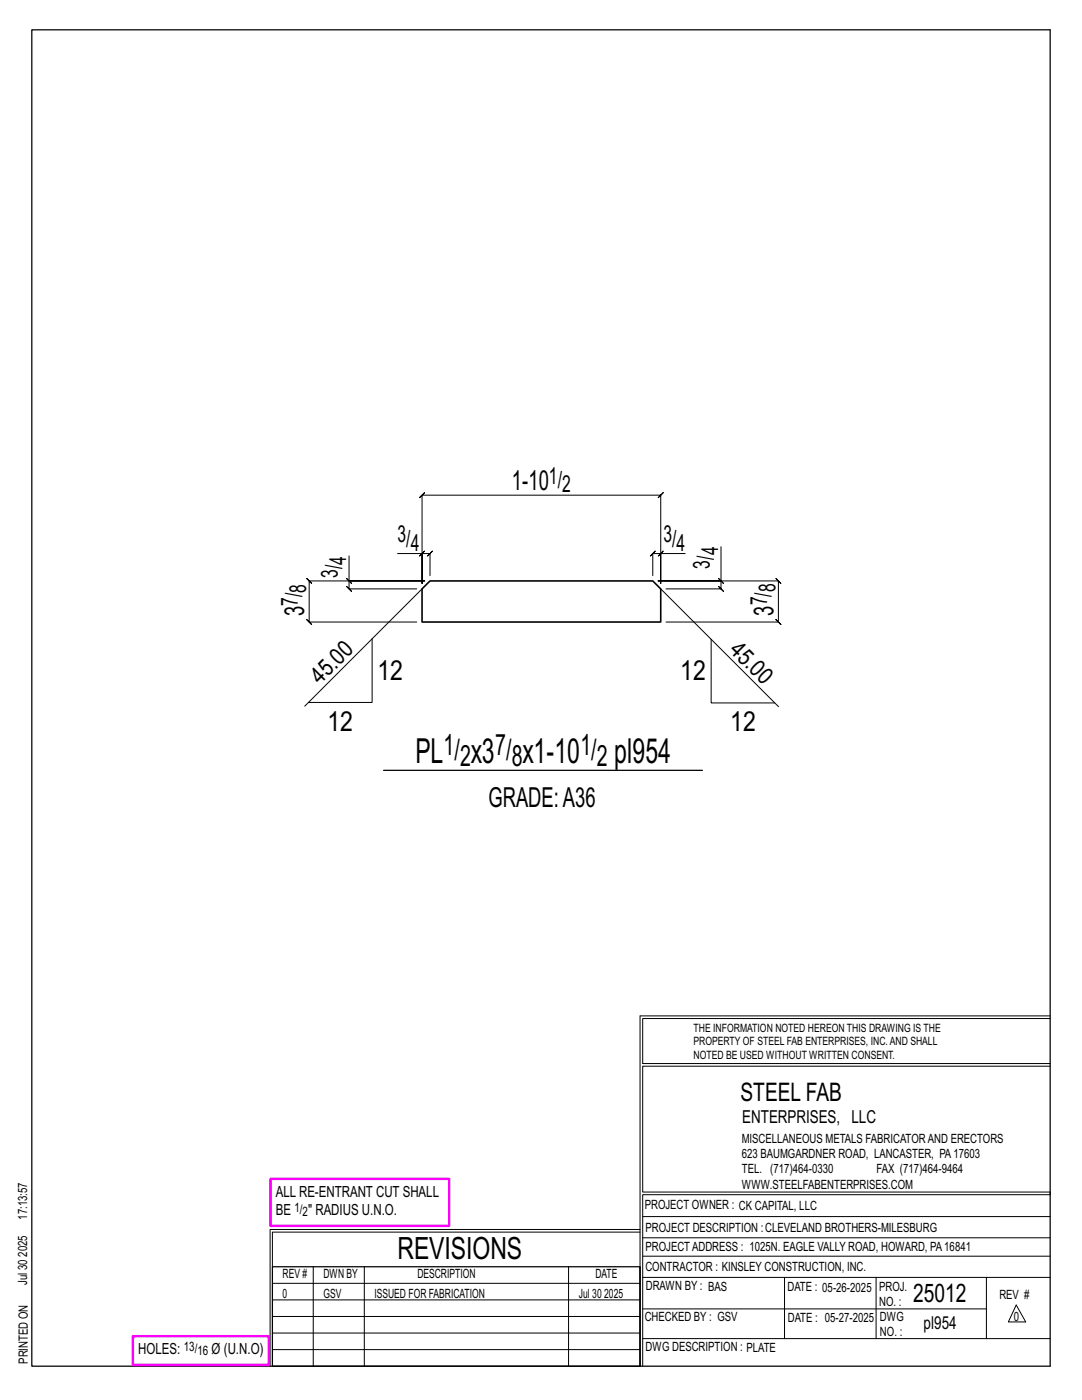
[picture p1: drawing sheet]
<svg xmlns="http://www.w3.org/2000/svg" width="216mm" height="279mm" viewBox="0 0 216 279" stroke-linecap="round" stroke-linejoin="round" font-family="sans-serif">
<defs><g id="words">
<g font-size="6.9">
<text x="82.9" y="152.3">PL</text>
<text x="94" y="152.3">x3</text>
<text x="104.3" y="152.3">x1-10</text>
<text x="122.5" y="152.3">pl954</text>
</g>
<text font-size="6.1" x="79.3" y="251.3">REVISIONS</text>
<g font-size="5.9">
<text x="88.5" y="150.7">1/</text>
<text x="91.8" y="152.8">2</text>
<text x="98.8" y="150.7">7/</text>
<text x="102.1" y="152.8">8</text>
<text x="115.8" y="150.7">1/</text>
<text x="119.1" y="152.8">2</text>
</g>
<g font-size="5.5">
<text x="102.2" y="97.8">1-10</text>
<text x="60.7" y="123" transform="rotate(-90 60.7 123)">3</text>
<text x="154.3" y="122.9" transform="rotate(-90 154.3 122.9)">3</text>
<text x="75.3" y="135.6">12</text>
<text x="135.7" y="135.7">12</text>
<text x="65.3" y="145.8">12</text>
<text x="145.7" y="145.9">12</text>
<text x="97.5" y="161">GRADE:A36</text>
</g>
<g font-size="5.1">
<text x="147.8" y="219.8">STEEL FAB</text>
<text x="182.2" y="259.9">25012</text>
</g>
<g font-size="4.7">
<text x="109.5" y="96.6">1/</text>
<text x="112.2" y="98.2">2</text>
<text x="69.1" y="112.7" transform="rotate(-90 69.1 112.7)">4</text>
<text x="79.3" y="108.2">3/</text>
<text x="81.9" y="109.9">4</text>
<text x="132.4" y="108.2">3/</text>
<text x="135" y="109.9">4</text>
<text x="141.6" y="113.5" transform="rotate(-90 141.6 113.5)">3/</text>
<text x="143.3" y="110.8" transform="rotate(-90 143.3 110.8)">4</text>
<text x="61.1" y="118.3" transform="rotate(-90 61.1 118.3)">8</text>
<text x="67.4" y="115.3" transform="rotate(-90 67.4 115.3)">3/</text>
<text x="154.7" y="118.2" transform="rotate(-90 154.7 118.2)">8</text>
<text x="59.5" y="120.9" transform="rotate(-90 59.5 120.9)">7/</text>
<text x="153.1" y="120.8" transform="rotate(-90 153.1 120.8)">7/</text>
<text x="145.4" y="129.9" transform="rotate(45 145.4 129.9)">45.0</text>
<text x="63.8" y="136.7" transform="rotate(-45 63.8 136.7)">45.0</text>
</g>
<g font-size="3.6">
<text x="148.1" y="224.1">ENTERPRISES, LLC</text>
<text x="184.3" y="265.2">pl954</text>
</g>
<g font-size="3.1">
<text x="55" y="238.9">ALL RE-ENTRANT CUT SHALL</text>
<text x="55" y="242.5">BE</text>
<text x="61.5" y="242.5">&quot; RADIUS U.N.O.</text>
<text x="27.6" y="270.2">HOLES:</text>
<text x="42.2" y="270.2">Ø (U.N.O)</text>
</g>
<g font-size="2.6">
<text x="58.8" y="241.8">1/</text>
<text x="60.4" y="242.7">2</text>
<text x="36.7" y="269.6">13/</text>
<text x="39.4" y="270.5">16</text>
</g>
<g font-size="2.5">
<text x="148" y="231.2">623 BAUMGARDNER ROAD, LANCASTER, PA17603</text>
<text x="148" y="228.1">MISCELLANEOUS METALS FABRICATORAND ERECTORS</text>
<text x="148" y="237.2">WWW.STEELFABENTERPRISES.COM</text>
<text x="148" y="234.2">TEL. (717)464-0330</text>
<text x="174.9" y="234.2">FAX (717)464-9464</text>
<text x="5.4" y="243.4" transform="rotate(-90 5.4 243.4)">17:13:57</text>
<text x="128.7" y="241.3">PROJECT OWNER : CK CAPITAL, LLC</text>
<text x="128.8" y="246">PROJECT DESCRIPTION :CLEVELAND BROTHERS-MILESBURG</text>
<text x="5.4" y="250.8" transform="rotate(-90 5.4 250.8)">2025</text>
<text x="128.8" y="249.7">PROJECTADDRESS : 1025N. EAGLE VALLY ROAD, HOWARD, PA16841</text>
<text x="5.4" y="256.5" transform="rotate(-90 5.4 256.5)">Jul 30</text>
<text x="56.4" y="255">REV #</text>
<text x="64.5" y="255">DWN BY</text>
<text x="83.3" y="255">DESCRIPTION</text>
<text x="118.8" y="255">DATE</text>
<text x="128.8" y="253.7">CONTRACTOR : KINSLEY CONSTRUCTION, INC.</text>
<text x="128.9" y="257.5">DRAWN BY : BAS</text>
<text x="157.1" y="257.6">DATE : 05-26-2025</text>
<text x="175.4" y="257.7">PROJ.</text>
<text x="56.4" y="259">0</text>
<text x="64.5" y="259">GSV</text>
<text x="74.7" y="259">ISSUED FOR FABRICATION</text>
<text x="115.5" y="259">Jul 30</text>
<text x="120.6" y="259">2025</text>
<text x="128.6" y="263.7">CHECKED BY : GSV</text>
<text x="157.2" y="263.7">DATE : 05-27-2025</text>
<text x="175.4" y="260.7">NO. :</text>
<text x="175.6" y="263.7">DWG</text>
<text x="199.4" y="259.2">REV #</text>
<text x="202.3" y="263.7">0</text>
<text x="128.8" y="269.7">DWG DESCRIPTION : PLATE</text>
<text x="175.6" y="266.7">NO. :</text>
<text x="5.5" y="272.2" transform="rotate(-90 5.5 272.2)">PRINTED ON</text>
</g>
<g font-size="2.3">
<text x="138.4" y="208.6">PROPERTY OF STEEL FAB ENTERPRISES, INC.AND SHALL</text>
<text x="138.4" y="205.9">THE INFORMATION NOTED HEREON THIS DRAWING IS THE</text>
<text x="138.4" y="211.3">NOTED BE USED WITHOUT WRITTEN CONSENT.</text>
</g>
</g></defs>
<g fill="none" stroke="#000" stroke-width=".2">
<path d="M69.1 115.4l1 1zM69.6 110.9v5h15.1h-23l-.5-.5 1 1-.5-.5v8.2l-.5-.5 1 1-.5-.5h21.5M69.6 115.9v1.6l-.5-.5 1 1-.5-.5h13.6M79.3 110.5h4.9v6v-17.7l-.5 .5 1-1-.5 .5h47.6l-.5 .5 1-1-.5 .5v17.7v-6h4.9M84.2 110.5l.5-.5-1 1zM84.2 110.5h1.6l-.5 .5 1-1-.5 .5v4.4M84.2 117.5l-23.4 23.4M131.8 110.5l.5-.5-1 1zM131.8 110.5h-1.5l.5-.5-1 1 .5-.5v4.4M131.8 117.5l23.5 23.5M143.4 115.4l1 1zM143.9 109.1v6.8h-12.6h24l-.5-.5 1 1-.5-.5v8.2l-.5-.5 1 1-.5-.5h-22.4"/>
<path d="M143.9 115.9v1.6l-.5-.5 1 1-.5-.5h-11M74.3 127.5v12.7h-12.7M141.9 127.6v12.7h12.7M127.7 202.7v70M127.7 202.7h81.8M209.5 203.3h-81.3v9h81.3M209.5 212.8h-81.3v25.1h81.3v.5h-81.3v34.3M54.4 259.4h73.3M54.4 256.1h73.3M62.5 252.8v19.9M72.7 252.8v19.9M113.4 252.8v19.9"/>
<path d="M127.7 245.4h-73.8v27.3M127.7 245.9h-73.3v6.9M128.2 242.8h81.3M128.2 254.9h81.3M128.2 250.7h81.3M128.2 247h81.3M156.5 254.9v12.2M174.8 254.9v12.2M196.8 254.9v12.2M54.4 269.3h73.3M54.4 266h73.3M54.4 262.7h73.3"/>
<path d="M128.2 261.2h68.6M128.2 267.1h81.3M202.8 260.4l1.9 3.4h-3.5z"/>
</g>
<path d="M6.3 6h203.2v266.7h-203.2zM76.5 153.7h63.7M54.4 252.8h73.3v19.9h-73.3z" fill="none" stroke="#000" stroke-width=".25"/>
<path d="M54 235.3h35.6v9.3h-35.6zM26.5 266.7h27.1v5.7h-27.1z" fill="none" stroke="#f0f" stroke-width=".5"/>
<path d="M84.2 117.5l1.6-1.6h44.5l1.5 1.6v6.6h-47.6z" fill="none" stroke="#000" stroke-width=".32"/>
<use href="#words"/>
</svg>
